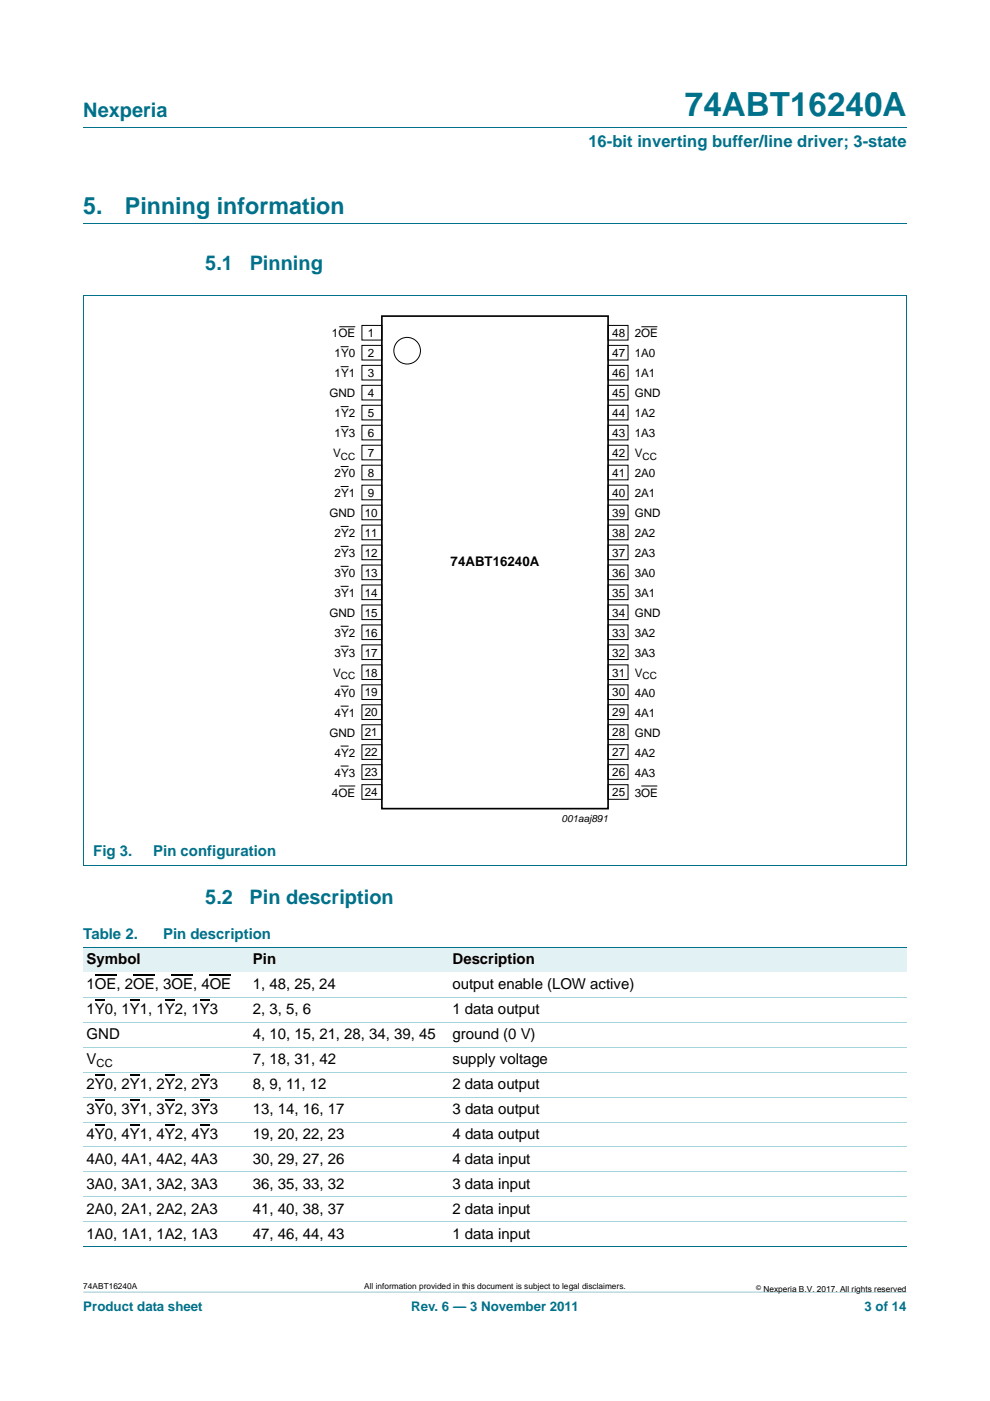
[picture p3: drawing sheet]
<svg xmlns="http://www.w3.org/2000/svg" width="210mm" height="297mm" viewBox="0 0 210 297" stroke-linecap="round" stroke-linejoin="round" font-family="sans-serif">
<defs><g id="words">
<text font-size="7" fill="#00718a" x="145.3" y="24.6">74ABT16240A</text>
<g font-size="4.9" fill="#00718a">
<text x="17.7" y="45.4">5.</text>
<text x="26.5" y="45.4">Pinning information</text>
</g>
<g font-size="4.2" fill="#00718a">
<text x="17.7" y="24.9">Nexperia</text>
<text x="43.5" y="57.3">5.1</text>
<text x="53" y="57.3">Pinning</text>
<text x="43.5" y="191.7">5.2</text>
<text x="52.9" y="191.7">Pin description</text>
</g>
<text font-size="3.5" fill="#00718a" x="124.8" y="31.1">16-bit inverting buffer/line driver; 3-state</text>
<g font-size="3.2" fill="#00718a">
<text x="19.8" y="181.4">Fig 3.</text>
<text x="32.5" y="181.4">Pin configuration</text>
<text x="17.7" y="199.1">Table 2.</text>
<text x="34.6" y="199.1">Pin description</text>
</g>
<g font-size="3.2">
<text x="18.4" y="209.7">1OE, 2OE, 3OE, 4OE</text>
<text x="18.4" y="204.4">Symbol</text>
<text x="53.7" y="204.4">Pin</text>
<text x="53.7" y="209.7">1, 48, 25, 24</text>
<text x="96" y="209.7">output enable (LOW active)</text>
<text x="96" y="204.4">Description</text>
<text x="18.4" y="215">1Y0, 1Y1, 1Y2, 1Y3</text>
<text x="53.7" y="215">2, 3, 5, 6</text>
<text x="96" y="215">1 data output</text>
<text x="18.4" y="220.3">GND</text>
<text x="53.7" y="220.3">4, 10, 15, 21, 28, 34, 39, 45</text>
<text x="96" y="220.3">ground (0 V)</text>
<text x="18.4" y="225.6">V</text>
<text x="53.7" y="225.6">7, 18, 31, 42</text>
<text x="96" y="225.6">supply voltage</text>
<text x="18.4" y="230.8">2Y0, 2Y1, 2Y2, 2Y3</text>
<text x="53.7" y="230.8">8, 9, 11, 12</text>
<text x="96" y="230.8">2 data output</text>
<text x="18.4" y="236.1">3Y0, 3Y1, 3Y2, 3Y3</text>
<text x="53.7" y="236.1">13, 14, 16, 17</text>
<text x="96" y="236.1">3 data output</text>
<text x="18.4" y="241.4">4Y0, 4Y1, 4Y2, 4Y3</text>
<text x="53.7" y="241.4">19, 20, 22, 23</text>
<text x="96" y="241.4">4 data output</text>
<text x="18.4" y="246.7">4A0, 4A1, 4A2, 4A3</text>
<text x="53.6" y="246.7">30, 29, 27, 26</text>
<text x="96" y="246.7">4 data input</text>
<text x="18.4" y="252">3A0, 3A1, 3A2, 3A3</text>
<text x="18.4" y="257.3">2A0, 2A1, 2A2, 2A3</text>
<text x="53.6" y="252">36, 35, 33, 32</text>
<text x="53.6" y="257.3">41, 40, 38, 37</text>
<text x="96" y="252">3 data input</text>
<text x="96" y="257.3">2 data input</text>
<text x="18.4" y="262.6">1A0, 1A1, 1A2, 1A3</text>
<text x="53.6" y="262.6">47, 46, 44, 43</text>
<text x="96" y="262.6">1 data input</text>
</g>
<text font-size="2.8" x="95.6" y="120.1">74ABT16240A</text>
<g font-size="2.8" fill="#00718a">
<text x="17.7" y="277.9">Product data sheet</text>
<text x="87.2" y="277.9">Rev. 6 — 3 November 2011</text>
<text x="183.4" y="277.9">3 of 14</text>
</g>
<g font-size="2.5">
<text x="70.4" y="71.5">1OE</text>
<text x="78.1" y="71.5">1</text>
<text x="129.9" y="71.5">48</text>
<text x="134.6" y="71.5">2OE</text>
<text x="71" y="75.8">1Y0</text>
<text x="78.1" y="75.7">2</text>
<text x="129.9" y="75.7">47</text>
<text x="134.6" y="75.8">1A0</text>
<text x="71" y="80">1Y1</text>
<text x="78.1" y="79.9">3</text>
<text x="129.9" y="79.9">46</text>
<text x="134.6" y="80">1A1</text>
<text x="69.9" y="84.2">GND</text>
<text x="71" y="88.5">1Y2</text>
<text x="78.1" y="84.2">4</text>
<text x="78.1" y="88.4">5</text>
<text x="129.9" y="84.2">45</text>
<text x="129.9" y="88.4">44</text>
<text x="134.6" y="84.2">GND</text>
<text x="134.6" y="88.5">1A2</text>
<text x="71" y="92.7">1Y3</text>
<text x="78.1" y="92.6">6</text>
<text x="129.9" y="92.6">43</text>
<text x="134.6" y="92.7">1A3</text>
<text x="70.6" y="96.9">V</text>
<text x="71" y="101.2">2Y0</text>
<text x="78.1" y="96.9">7</text>
<text x="78.1" y="101.1">8</text>
<text x="129.9" y="96.9">42</text>
<text x="129.9" y="101.1">41</text>
<text x="134.6" y="96.9">V</text>
<text x="134.6" y="101.2">2A0</text>
<text x="71" y="105.4">2Y1</text>
<text x="78.1" y="105.3">9</text>
<text x="129.9" y="105.3">40</text>
<text x="134.6" y="105.4">2A1</text>
<text x="69.9" y="109.6">GND</text>
<text x="71" y="113.9">2Y2</text>
<text x="77.4" y="109.6">10</text>
<text x="77.4" y="113.8">11</text>
<text x="129.9" y="109.6">39</text>
<text x="129.9" y="113.8">38</text>
<text x="134.6" y="109.6">GND</text>
<text x="134.6" y="113.9">2A2</text>
<text x="71" y="118.1">2Y3</text>
<text x="77.4" y="118">12</text>
<text x="129.9" y="118">37</text>
<text x="134.6" y="118.1">2A3</text>
<text x="71" y="122.3">3Y0</text>
<text x="77.4" y="122.3">13</text>
<text x="129.9" y="122.3">36</text>
<text x="134.6" y="122.3">3A0</text>
<text x="69.9" y="130.8">GND</text>
<text x="71" y="126.6">3Y1</text>
<text x="77.4" y="126.5">14</text>
<text x="77.4" y="130.7">15</text>
<text x="129.9" y="126.5">35</text>
<text x="129.9" y="130.7">34</text>
<text x="134.6" y="126.6">3A1</text>
<text x="134.6" y="130.8">GND</text>
<text x="71" y="135">3Y2</text>
<text x="77.4" y="135">16</text>
<text x="129.9" y="135">33</text>
<text x="134.6" y="135">3A2</text>
<text x="70.6" y="143.5">V</text>
<text x="71" y="139.3">3Y3</text>
<text x="77.4" y="139.2">17</text>
<text x="77.4" y="143.4">18</text>
<text x="129.9" y="139.2">32</text>
<text x="129.9" y="143.4">31</text>
<text x="134.6" y="143.5">V</text>
<text x="134.6" y="139.3">3A3</text>
<text x="71" y="147.7">4Y0</text>
<text x="77.4" y="147.7">19</text>
<text x="129.9" y="147.7">30</text>
<text x="134.6" y="147.7">4A0</text>
<text x="71" y="152">4Y1</text>
<text x="77.4" y="151.9">20</text>
<text x="129.9" y="151.9">29</text>
<text x="134.6" y="152">4A1</text>
<text x="69.9" y="156.2">GND</text>
<text x="71" y="160.4">4Y2</text>
<text x="77.4" y="156.1">21</text>
<text x="77.4" y="160.4">22</text>
<text x="129.9" y="156.1">28</text>
<text x="129.9" y="160.4">27</text>
<text x="134.6" y="156.2">GND</text>
<text x="134.6" y="160.4">4A2</text>
<text x="71" y="164.7">4Y3</text>
<text x="77.4" y="164.6">23</text>
<text x="129.9" y="164.6">26</text>
<text x="134.6" y="164.7">4A3</text>
<text x="70.4" y="168.9">4OE</text>
<text x="77.4" y="168.8">24</text>
<text x="129.9" y="168.8">25</text>
<text x="134.6" y="168.9">3OE</text>
</g>
<text font-size="2.4" x="20.5" y="226.1">CC</text>
<g font-size="2.1">
<text x="72.3" y="97.4">CC</text>
<text x="136.3" y="97.4">CC</text>
<text x="72.3" y="144">CC</text>
<text x="136.3" y="144">CC</text>
<text x="119.1" y="174.3">001aaj891</text>
</g>
<g font-size="1.8">
<text x="17.7" y="273.3">74ABT16240A</text>
<text x="77.3" y="273.3">All information provided in this document is subject to legal disclaimers.</text>
<text x="161.9" y="273.9">Nexperia B.V. 2017. All rights reserved</text>
</g>
<text font-size="1.4" x="160.4" y="273.4">©</text>
</g></defs>
<path d="M17.7 273.9l174.6 .1z" fill="#00718a"/>
<path d="M17.7 27h174.6M17.7 47.4h174.6M17.6 62.6h174.7M17.7 62.7v120.8M192.3 62.7v120.8M17.6 183.6h174.7" fill="none" stroke="#00718a" stroke-width=".21"/>
<g fill="none" stroke="#000" stroke-width=".21">
<path d="M72 69.3h3.4M72.2 73.5h1.7M72.2 77.7h1.7M76.8 69h4.2v3.1h-4.2zM76.8 73.2h4.2v3.1h-4.2zM76.8 77.5h4.2v3.1h-4.2zM129 69h4.2v3.1h-4.2zM129 73.2h4.2v3.1h-4.2zM129 77.5h4.2v3.1h-4.2zM136 69.3h3.4M72.2 86.2h1.7M72.2 90.4h1.7"/>
<path d="M72.2 98.9h1.7M76.8 81.7h4.2v3.1h-4.2zM76.8 85.9h4.2v3.1h-4.2zM76.8 90.2h4.2v3.1h-4.2zM76.8 94.4h4.2v3.1h-4.2zM76.8 98.6h4.2v3.1h-4.2zM129 81.7h4.2v3.1h-4.2zM129 85.9h4.2v3.1h-4.2zM129 90.2h4.2v3.1h-4.2zM129 94.4h4.2v3.1h-4.2zM129 98.6h4.2v3.1h-4.2zM72.2 115.8h1.7"/>
<path d="M72.2 111.6h1.7M72.2 103.1h1.7M76.8 102.9h4.2v3.1h-4.2zM76.8 107.1h4.2v3.1h-4.2zM76.8 111.3h4.2v3.1h-4.2zM76.8 115.6h4.2v3.1h-4.2zM76.8 119.8h4.2v3.1h-4.2zM129 102.9h4.2v3.1h-4.2zM129 107.1h4.2v3.1h-4.2zM129 111.3h4.2v3.1h-4.2zM129 115.6h4.2v3.1h-4.2zM129 119.8h4.2v3.1h-4.2z"/>
<path d="M72.2 120.1h1.7M72.2 124.3h1.7M72.2 132.8h1.7M72.2 137h1.7M76.8 124h4.2v3.1h-4.2zM76.8 128.3h4.2v3.1h-4.2zM76.8 132.5h4.2v3.1h-4.2zM76.8 136.7h4.2v3.1h-4.2zM129 124h4.2v3.1h-4.2zM129 128.3h4.2v3.1h-4.2zM129 132.5h4.2v3.1h-4.2zM129 136.7h4.2v3.1h-4.2z"/>
<path d="M72.2 145.5h1.7M72.2 149.7h1.7M72.2 158.2h1.7M76.8 141h4.2v3.1h-4.2zM76.8 145.2h4.2v3.1h-4.2zM76.8 149.4h4.2v3.1h-4.2zM76.8 153.7h4.2v3.1h-4.2zM76.8 157.9h4.2v3.1h-4.2zM129 141h4.2v3.1h-4.2zM129 145.2h4.2v3.1h-4.2zM129 149.4h4.2v3.1h-4.2zM129 153.7h4.2v3.1h-4.2z"/>
<path d="M129 157.9h4.2v3.1h-4.2zM72 166.6h3.4M72.2 162.4h1.7M76.8 162.1h4.2v3.1h-4.2zM76.8 166.4h4.2v3.1h-4.2zM129 162.1h4.2v3.1h-4.2zM129 166.4h4.2v3.1h-4.2zM136 166.6h3.4"/>
<circle cx="86.4" cy="74.4" r="2.82"/>
</g>
<path d="M81 67h48v104.4h-48z" fill="none" stroke="#000" stroke-width=".35"/>
<g fill="#e2f1f4">
<path d="M17.7 200.9h35.3v5.2h-35.3z"/>
<path d="M53 200.9h42.3v5.2h-42.3z"/>
<path d="M95.3 200.9h97v5.2h-97z"/>
</g>
<g fill="none" stroke="#000" stroke-width=".23">
<path d="M20.1 206.7h4.6M20.1 212h2.1M27.5 212h2.2M28.2 206.7h4.6M34.9 212h2.2M36.4 206.7h4.5M42.4 212h2.1M44.5 206.7h4.5M20.1 227.8h2.1M20.1 233.1h2.1M20.1 238.4h2.1M27.5 227.8h2.2"/>
<path d="M27.5 233.1h2.2M27.5 238.4h2.2M34.9 227.8h2.2M34.9 233.1h2.2M34.9 238.4h2.2M42.4 227.8h2.1M42.4 233.1h2.1M42.4 238.4h2.1"/>
</g>
<path d="M17.7 200.9h174.6M17.7 264.4h174.6" fill="none" stroke="#00718a" stroke-width=".21"/>
<path d="M17.7 211.4h174.6M17.7 216.7h174.6M17.7 222h174.6M17.7 227.3h174.6M17.7 232.6h174.6M17.7 237.9h174.6M17.7 243.2h174.6M17.7 248.5h174.6M17.7 253.8h174.6M17.7 259.1h174.6" fill="none" stroke="#a5d5dc" stroke-width=".21"/>
<use href="#words"/>
</svg>
